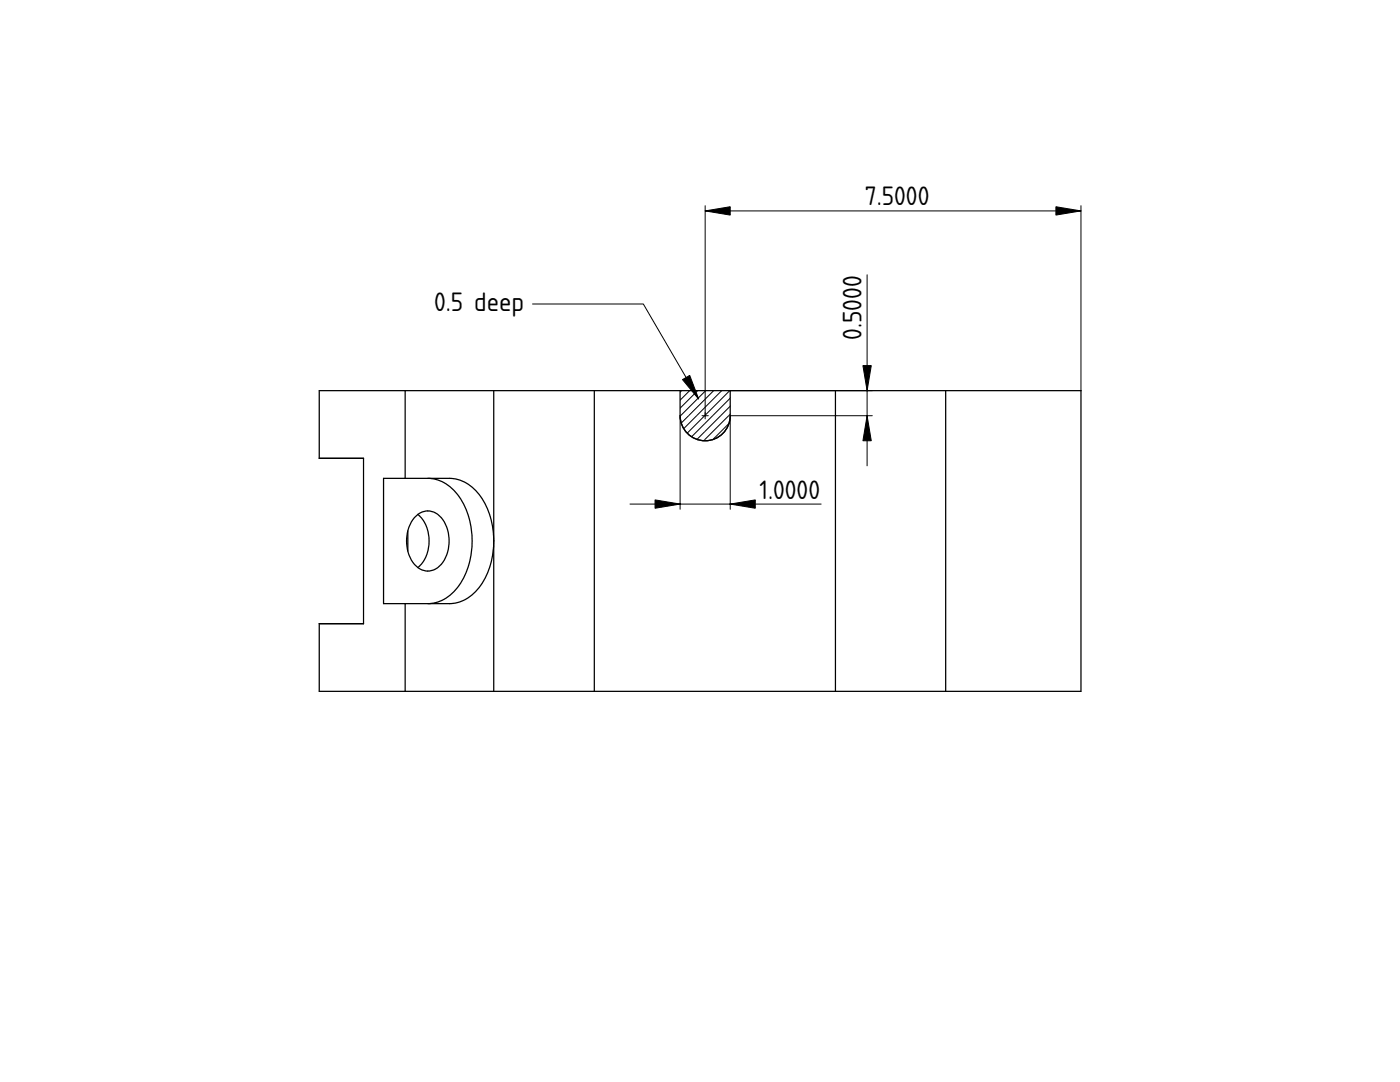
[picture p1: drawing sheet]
<svg xmlns="http://www.w3.org/2000/svg" width="279mm" height="216mm" viewBox="0 0 279 216" stroke-linecap="round" stroke-linejoin="round" font-family="sans-serif">
<defs><g id="words">
<g font-size="5">
<text x="172.6" y="41">7.5000</text>
<text x="86.6" y="62">0.5 deep</text>
<text x="172" y="67.9" transform="rotate(-90 172 67.9)">0.5000</text>
<text x="151.6" y="99.5">1.0000</text>
</g>
</g></defs>
<path d="M139.7 107.9h.1" fill="none" stroke="#000" stroke-width=".2"/>
<path d="M118.6 77.9h17.1v5a5 5 0 0 0 5 5 5 5 0 0 0 5-5v-5h21v60h-48.1z" fill-rule="evenodd" fill="#fff"/>
<path d="M139.7 107.9h.1" fill="none" stroke="#000" stroke-width=".2"/>
<g fill="#fff">
<path d="M80.9 77.9h17.6v30.1v-30.1h20.1v60h-20.1v-29.9a13.6 13.6 0 0 1-5.1 11.3l-1.5 .8-1.1 .3h-5.4a8.5 8.5 0 0 0 7.2-5.3 16.3 16.3 0 0 0-1.7-17 7.5 7.5 0 0 0-5.5-2.7h4.3a8.7 8.7 0 0 1 7.5 5.9 16.5 16.5 0 0 1 1.3 6.7v29.9h-17.6v-17.5h4.5a8.5 8.5 0 0 0 7.2-5.3 16.3 16.3 0 0 0-1.7-17 7.5 7.5 0 0 0-5.5-2.7h4.3a8.7 8.7 0 0 1 7.5 5.9 16.2 16.2 0 0 1-2 16.5 7.5 7.5 0 0 1-5.5 2.6h-13.2v-25h8.9h-4.5z" fill-rule="evenodd"/>
<path d="M188.7 77.9h27v60h-27z" fill-rule="evenodd"/>
<path d="M166.7 77.9h22v60h-22z" fill-rule="evenodd"/>
<path d="M63.7 77.9h17.2v17.5h-4.4v25h4.4v17.5h-17.2v-13.5h8.8v-33h-8.8z" fill-rule="evenodd"/>
<path d="M135.7 77.9h10v5a5 5 0 0 1-5 5 5 5 0 0 1-5-5z" fill-rule="evenodd"/>
</g>
<g fill="none" stroke="#000" stroke-width=".2">
<path d="M136.1 77.9l-.4 .4M137.7 77.9l-2 2M139.3 77.9l-3.6 3.6M140.9 77.9l-5.2 5.2M142.5 77.9l-6.8 6.8M144.1 77.9l-8.4 8.4M145.7 77.9l-10 10M145.8 79.4l-8.6 8.6M145.8 81l-7 7M145.8 82.6l-5.4 5.4M145.8 84.2l-3.8 3.8M145.8 85.8l-2.2 2.2"/>
<path d="M145.8 87.4l-.6 .6"/>
</g>
<g fill="#fff">
<path d="M82.9 103.1a3.4 3.4 0 0 1 5.7 1 7.6 7.6 0 0 1-1 9 3.4 3.4 0 0 1-5.4-1.2 7.8 7.8 0 0 1 .7-8.8z" fill-rule="evenodd"/>
<path d="M83.4 102.7a3.6 3.6 0 0 1 5.4 1.8 7.4 7.4 0 0 1-1.5 8.8 3.2 3.2 0 0 1-3.9-.1 7.4 7.4 0 0 0 0-10.5z" fill-rule="evenodd"/>
<path d="M82.9 103.1l.5-.4a7.4 7.4 0 0 1 0 10.5 5.9 5.9 0 0 1-2-3.2v-4.1a6.3 6.3 0 0 1 1.5-2.8z" fill-rule="evenodd"/>
<path d="M81.4 105.9v4.1a8.4 8.4 0 0 1 0-4.1z" fill-rule="evenodd"/>
</g>
<g fill="none" stroke="#000" stroke-width=".25">
<path d="M63.7 77.9h152v60.1h-152v-13.5h8.8v-33.1h-8.8zM80.9 77.9v17.5M98.5 77.9v60.1M118.6 77.9v60.1M135.7 77.9v5a5 5 0 0 0 5 5 5 5 0 0 0 5-5v-5M166.7 77.9v60.1M188.7 77.9v60.1M76.5 95.4h13.2a8.7 8.7 0 0 1 7.5 5.9 16.2 16.2 0 0 1-2 16.5 7.5 7.5 0 0 1-5.5 2.7h-13.2zM85.4 95.4a8.5 8.5 0 0 1 7.2 5.4 16.3 16.3 0 0 1-1.7 17 7.5 7.5 0 0 1-5.5 2.7M81.4 105.9v4.1M82.9 103.1a3.4 3.4 0 0 1 5.7 1 7.6 7.6 0 0 1-1 9 3.5 3.5 0 0 1-5.5-1.3 7.7 7.7 0 0 1 .8-8.7zM83.4 102.7a7.4 7.4 0 0 1 0 10.5"/>
<path d="M80.9 120.5v17.5"/>
</g>
<path d="M140.7 82.3v1.3zM140.1 82.9h1.3z" fill-rule="evenodd" fill="#000" stroke="#080808" stroke-width=".2"/>
<path d="M140.7 42.1h75M140.7 41v41.9M173 54.8v38.1M215.7 41v36.9M106.3 60.7h22.1l10.9 18.7M139.4 79.6h.1M145.7 77.9h28.4M135.7 82.9v18.7M174.1 82.9h-28.4v18.7M125.7 100.6h38.2M139.7 107.9h.1" fill="none" stroke="#000" stroke-width=".2"/>
<path d="M140.7 42.1l5-.8v1.6zM210.7 41.3l5 .8-5 .8zM136.2 75.7l1.4-.8 1.8 4.7zM172.2 73h1.7l-.9 5zM173 82.9l.9 5h-1.7zM130.7 99.7l5 .9-5 .8zM145.7 100.6l5-.9v1.7z" fill="#000" stroke="#000" stroke-width=".2"/>
<use href="#words"/>
</svg>
